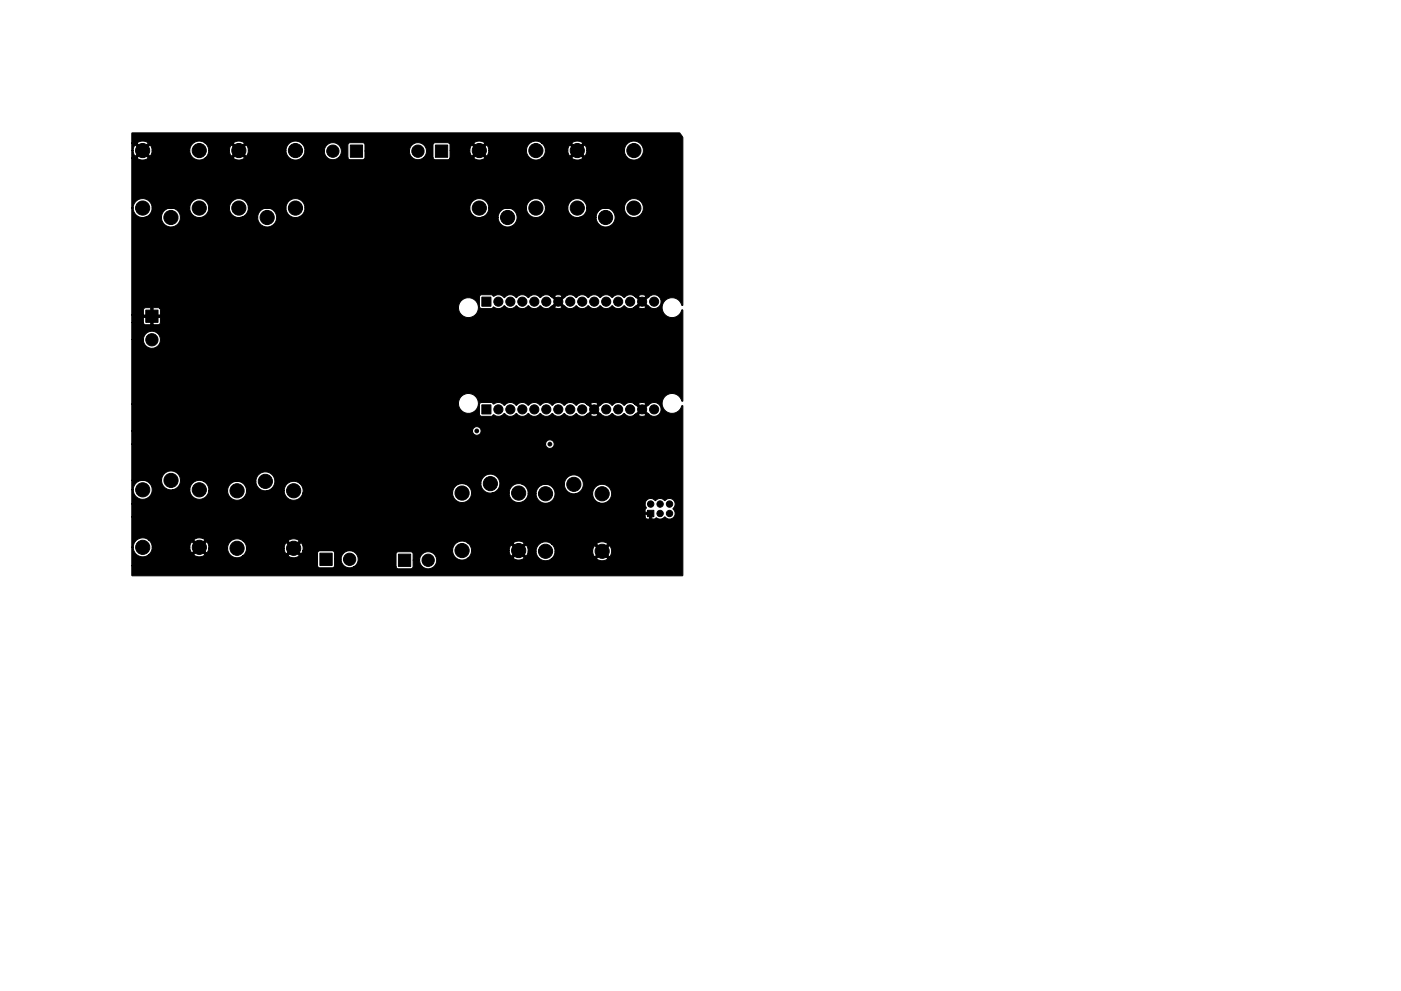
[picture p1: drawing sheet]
<svg xmlns="http://www.w3.org/2000/svg" width="297mm" height="210mm" viewBox="0 0 297 210" stroke-linecap="round" stroke-linejoin="round" font-family="sans-serif">
<g fill="#000" stroke="#000" stroke-width=".21">
<path d="M74.3 30.8h2.6v2.6h-2.6zM92.3 30.8h2.6v2.6h-2.6zM28 28.2h116.1l.7 1v35.5l-.2 .1a2.12 2.12 0 0 0-3.3-1.3 2.12 2.12 0 0 0 0 3.5 2.12 2.12 0 0 0 3.3-1.2h.2v19.2l-.2 .1a2.14 2.14 0 0 0-2.8-1.6 2.14 2.14 0 0 0-1.2 3 2.14 2.14 0 0 0 3.2 .7l.9-1.1v36.1h-116.6l-.2-.2v-2h39.4l.4 .5h2.8l.4-.4v-1.5h1.4a1.81 1.81 0 0 0 1.9 1.9l.9-.3h8.9l.4 .5h2.8l.4-.4v-1.5h1.4a1.81 1.81 0 0 0 2.6 1.7 1.81 1.81 0 0 0 .3-3.1 1.81 1.81 0 0 0-2.9 1.2v.2h-1.4v-1.3l-.4-.4h-2.8l-.4 .4v2.7h-8.9a1.81 1.81 0 0 0-.1-3.1 1.81 1.81 0 0 0-2.7 1.5h-1.4v-1.3l-.2-.4h-2.9l-.5 .4v2.7h-39.4v-3.9h.3l.3 1.1 .9 .7a1.99 1.99 0 0 0 2.1-.2h9.5a1.95 1.95 0 0 0 2.5 0l-1.2-1.2-1.3 1.2h-9.5l.6-.7 .2-.9h7.9l.1 .6 .4 .7 1.2-1.3h.7l1.2 1.2 .5-1h3.9l.3 1 .6 .7a2 2 0 0 0 2.4-.1h9.5a1.95 1.95 0 0 0 2.5 0l-1.2-1.2-1.3 1.2h-9.5l.6-.7 .2-.9h7.9l.1 .6 .4 .7 1.2-1.3h.7l1.2 1.2 .4-.7h31.8l.2 1 .6 .6a2 2 0 0 0 2.4 0h9.5a1.95 1.95 0 0 0 2.5 0l-1.2-1.2-1.3 1.2h-9.5l.6-.8 .2-.8h8v.5l.4 .7 1.2-1.2h.7l1.3 1.2 .4-1.1h1.7l.1 .8 .3 .5a2.01 2.01 0 0 0 2.8 .4h9.5a1.95 1.95 0 0 0 2.5-.1l-1.2-1.2-1.3 1.3h-9.5l.6-.8 .2-.9h8v.6l.4 .7 1.2-1.2h.7l1.3 1.2a1.95 1.95 0 0 0-.1-2.5l-1.2 1.3h-.7l-1.2-1.3-.4 1.2h-8l-.2-.7-.6-.8h9.5l1.3 1.2 1.2-1.2a1.98 1.98 0 0 0-2.5 0h-9.5l-.6-.3-.6-.1a2.02 2.02 0 0 0-2 1.9h-1.7l-.1-.6-.3-.7-1.3 1.2h-.7l-1.2-1.2-.4 1.2h-8l-.2-.8-.6-.8h9.5l1.3 1.2 1.2-1.2a1.98 1.98 0 0 0-2.5 0h-9.5l-.8-.4h-.7a2 2 0 0 0-1.7 2h-31.8v-1l-.3-.7-1.3 1.2h-.7l-1.2-1.2-.5 1.2h-7.9l-.2-.8-.6-.8h9.5l1.3 1.3 1.2-1.3a1.98 1.98 0 0 0-2.5 0h-9.5l-.8-.3-.7-.1a2 2 0 0 0-1.8 2h-3.9l-.1-.7-.3-.7-1.3 1.2h-.7l-1.2-1.2-.5 1.2h-7.9a2.03 2.03 0 0 0-.8-1.6h9.5l1.3 1.3 1.2-1.3a1.98 1.98 0 0 0-2.5 0h-9.5l-.8-.3-.7-.1a2 2 0 0 0-1.8 2h-.3v-6.4h108.9l.2 .4h.7v-.9h-.9v.5h-108.9v-2.8h108.9l.2 .8-.2 .5v.5h1.4v1.4h.5l.5-.2a1.33 1.33 0 0 0 1.8-.2h.1a1.23 1.23 0 0 0 1.8 0 1.23 1.23 0 0 0-.2-1.8 1.23 1.23 0 0 0 .1-1.8 1.23 1.23 0 0 0-1.9 .1 1.31 1.31 0 0 0-2 0 1.21 1.21 0 0 0-1.3-.4 1.21 1.21 0 0 0-.8 1.1h-108.9v-3h.3l.1 .4a1.99 1.99 0 0 0 1 1.4h.1a2.02 2.02 0 0 0 2.8-1.2l.1-.9a2.01 2.01 0 0 0-2.2-1.7 2.01 2.01 0 0 0-1.9 2h-.3v-2h6.3l.3 1.1 .6 .6 .5 .2 .5 .1h4.1l.1 .4a1.99 1.99 0 0 0 1 1.4h.1a2.02 2.02 0 0 0 2.8-1.2l.1-.4h3.9l.1 .4a1.99 1.99 0 0 0 1 1.4h.1a2.02 2.02 0 0 0 2.8-1.2l.1-.9a2.01 2.01 0 0 0-2.2-1.7 2.01 2.01 0 0 0-1.9 2h-3.9v-.5a1.99 1.99 0 0 0-1.2-1.5h11.1l.1 .4a1.99 1.99 0 0 0 1 1.4l.8 .2h4.1l.1 .4a1.99 1.99 0 0 0 1 1.4h.1a2.02 2.02 0 0 0 2.8-1.2v-.1h31.8l.2 1 .6 .6a2.01 2.01 0 0 0 3-.8 2.01 2.01 0 0 0-1.4-2.8 2.01 2.01 0 0 0-2.4 2h-31.8v-1l-.6-1h38.4l.2 1 .8 .8 .8 .2h4.2l.2 1 .6 .6a2.01 2.01 0 0 0 3.2-1.5h1.7v.5a1.98 1.98 0 0 0 1 1.3l.1 .1a2.01 2.01 0 0 0 2.8-1.3 2.01 2.01 0 0 0-1.6-2.5 2.01 2.01 0 0 0-2.3 1.9h-1.7a2.02 2.02 0 0 0-1.3-2h9v.3a2.01 2.01 0 0 0 1.3 1.6l.5 .2 4.2-.1 .1 .8 .3 .5 .4 .4 .7 .3a2.01 2.01 0 0 0 2.5-1.6 2.01 2.01 0 0 0-1.9-2.3 2.01 2.01 0 0 0-2.1 1.9h-3.7a2.02 2.02 0 0 0 1.6-1.4l.1-.5a2.01 2.01 0 0 0-2-2.1 2.01 2.01 0 0 0-2 2h-9l-.9-.1a2.01 2.01 0 0 0-1.8 2h-3.7a2.01 2.01 0 0 0 1.7-2.2 2.01 2.01 0 0 0-2.1-1.8 2.01 2.01 0 0 0-1.9 2h-38.4l-.7-.4-.9-.1a2 2 0 0 0-1.8 2h-3.6a2.02 2.02 0 0 0 1.6-1.4l.1-.6a2.01 2.01 0 0 0-2-2 2.01 2.01 0 0 0-2.1 2h-11.1l-1-.2a2.01 2.01 0 0 0-1.9 2h-3.6l.4-.1a2.01 2.01 0 0 0 .4-3.5 2.01 2.01 0 0 0-3.2 1.6h-6.3v-7.7h87.8v.2a.91 .91 0 0 0 1.4 .5 .91 .91 0 0 0-.1-1.5 .91 .91 0 0 0-1.3 .8h-87.8v-2.8h72.3v.2a.91 .91 0 0 0 1.5 .6 .91 .91 0 0 0-.2-1.6 .91 .91 0 0 0-1.3 .8h-72.3v-5.7h69.3a2.13 2.13 0 0 0 2.1 2 2.13 2.13 0 0 0 2.1-1.9l.2 .1 .1 2 .2 .4h2.2l.6-.3a1.48 1.48 0 0 0 2.1-.2l.2-.1a1.61 1.61 0 0 0 2.5 0 1.61 1.61 0 0 0 2.5 0 1.61 1.61 0 0 0 2.6 0 1.61 1.61 0 0 0 2.5 0 1.61 1.61 0 0 0 2.6 0 1.61 1.61 0 0 0 2.5 0 1.51 1.51 0 0 0 2.1 .4h.8a1.41 1.41 0 0 0 1.7 0l-.8-.9-.9 .9h-.8l1.3-1.2h.7l.9 .8a1.65 1.65 0 0 0 2.1 .4l.4-.4a1.68 1.68 0 0 0 2.7 0 1.51 1.51 0 0 0 2 .4h.9a1.41 1.41 0 0 0 1.7 0l-.9-.9-.8 .9h-.9l1.4-1.2h.7l.9 .8a1.53 1.53 0 0 0 2.2 .3 1.53 1.53 0 0 0 0-2.3 1.53 1.53 0 0 0-2.3 .3l-.8 .9h-.7l-1.3-1.2h.8l.8 .8 .9-.8a1.41 1.41 0 0 0-1.7-.1l-.8 .1a1.58 1.58 0 0 0-2.2 .3h-.1a1.57 1.57 0 0 0-2.4 0h-.1a1.57 1.57 0 0 0-2.5 0l-.9 .9h-.7l-1.3-1.2h.8l.9 .8 .8-.8a1.41 1.41 0 0 0-1.6-.1l-.9 .1a1.58 1.58 0 0 0-2.1 .3h-.1a1.57 1.57 0 0 0-2.5 0h-.1a1.57 1.57 0 0 0-2.4 0h-.1a1.57 1.57 0 0 0-2.5 0 1.57 1.57 0 0 0-2.5 0h-.1a1.57 1.57 0 0 0-2.4 0h-.1a1.57 1.57 0 0 0-2.5 0h-.1a1.6 1.6 0 0 0-2.2-.3l-.4-.3h-2.1l-.7 .4a2.13 2.13 0 0 0-2-2.3 2.13 2.13 0 0 0-2.2 2.2h-69.3v-13.7h2.5v.3a1.81 1.81 0 0 0 2.8 1.3 1.81 1.81 0 0 0-.1-3.1 1.81 1.81 0 0 0-2.7 1.5h-2.5v-3.6h2.5l.1 .3 .4 .2h2.7l.4-.4v-1.2h-1.5v1.6h-.5l-.1-1.6h-1.5v1.1h-2.5v-1.6h6.1v-1.1l-.2-.3h63.4a2.13 2.13 0 0 0 2.3 2 2.13 2.13 0 0 0 1.9-2.4l.7 .5h2.1l.5-.4a1.47 1.47 0 0 0 1.7 .2l.6-.4a1.61 1.61 0 0 0 2.5 0 1.61 1.61 0 0 0 2.5 0 1.61 1.61 0 0 0 2.6 0 1.51 1.51 0 0 0 2.1 .3h.8a1.41 1.41 0 0 0 1.7 0l-.8-.8-.9 .8h-.8l1.3-1.2h.7l.9 .8a1.65 1.65 0 0 0 2.1 .5l.4-.4a1.61 1.61 0 0 0 2.3 .2l.3-.2a1.61 1.61 0 0 0 2.6 0 1.61 1.61 0 0 0 2.5 0 1.61 1.61 0 0 0 2.6 0 1.51 1.51 0 0 0 2 .3h.9a1.41 1.41 0 0 0 1.7 0l-.9-.8-.8 .8h-.9l1.4-1.2h.7l.9 .8a1.65 1.65 0 0 0 2 .5l.3-.2a1.52 1.52 0 0 0-.1-2.3 1.52 1.52 0 0 0-2.2 .4l-.9 .8h-.7l-1.3-1.2h.8l.8 .8 .9-.8a1.44 1.44 0 0 0-1.7 0h-.9a1.59 1.59 0 0 0-2.1 .3h-.1a1.57 1.57 0 0 0-2.4 0h-.1a1.57 1.57 0 0 0-2.5 0 1.57 1.57 0 0 0-2.5 0h-.1a1.57 1.57 0 0 0-2.4 0h-.1a1.57 1.57 0 0 0-2.5 .1l-.9 .8h-.7l-1.3-1.2h.8l.9 .8 .8-.8a1.41 1.41 0 0 0-1.7 0h-.8a1.58 1.58 0 0 0-2.2 .3 1.57 1.57 0 0 0-2.5 0h-.1a1.57 1.57 0 0 0-2.4 0h-.1a1.57 1.57 0 0 0-2.5 0h-.1a1.6 1.6 0 0 0-2.2-.2l-.5-.4-2.2 .1-.2 .3v2l-.3 .1a2.11 2.11 0 0 0-2.3-1.8 2.11 2.11 0 0 0-1.9 2.2h-63.4l-1.3-.1v1.5h-.5l-.1-1.5h-1l-.5 .4v1.1h-2.5v-22.7h.3v.3a2.01 2.01 0 0 0 2.4 1.7h3.6v.3a2.01 2.01 0 0 0 3.2 1.4 2.01 2.01 0 0 0-.2-3.4 2.01 2.01 0 0 0-3 1.7h-3.6a2.01 2.01 0 0 0 1.7-2h7.9v.3a2.01 2.01 0 0 0 2.2 1.8 2.01 2.01 0 0 0 1.9-2.1h4.3v.3a2.01 2.01 0 0 0 2.4 1.7h3.6v.3a2.01 2.01 0 0 0 3.2 1.4 2.01 2.01 0 0 0-.2-3.4 2.01 2.01 0 0 0-3 1.7h-3.6a2.01 2.01 0 0 0 1.7-2h7.9v.3a2.01 2.01 0 0 0 2.2 1.8 2.01 2.01 0 0 0 1.9-2.1h34.9v.3a2.01 2.01 0 0 0 2.4 1.7h3.6v.3a2.01 2.01 0 0 0 3.2 1.4 2.01 2.01 0 0 0-.2-3.4 2.01 2.01 0 0 0-3 1.7h-3.6a2.01 2.01 0 0 0 1.6-2h8v.3a2.01 2.01 0 0 0 2.2 1.8 2.01 2.01 0 0 0 1.8-2.1h4.8v.3a2.01 2.01 0 0 0 2.4 1.7h3.6v.3a2.01 2.01 0 0 0 3.1 1.4 2.01 2.01 0 0 0-.2-3.4 2.01 2.01 0 0 0-2.9 1.7h-3.6a2.01 2.01 0 0 0 1.6-2h8v.3a2.01 2.01 0 0 0 3.1 1.4 2.01 2.01 0 0 0-.2-3.4 2.01 2.01 0 0 0-2.9 1.7h-8v-.2a2.01 2.01 0 0 0-2.1-1.8 2.01 2.01 0 0 0-1.9 2h-4.8v-.2a2.01 2.01 0 0 0-2.1-1.8 2.01 2.01 0 0 0-1.9 2h-8v-.2a2.01 2.01 0 0 0-2.1-1.8 2.01 2.01 0 0 0-1.9 2h-34.9l-.1-.2a2.01 2.01 0 0 0-2.1-1.8 2.01 2.01 0 0 0-1.9 2h-7.9l-.1-.2a2.01 2.01 0 0 0-2.1-1.8 2.01 2.01 0 0 0-1.9 2h-4.3l-.1-.2a2.01 2.01 0 0 0-2.1-1.8 2.01 2.01 0 0 0-1.9 2h-7.9l-.1-.2a2.01 2.01 0 0 0-2.1-1.8 2.01 2.01 0 0 0-1.9 2h-.3v-10.6h1.1a1.95 1.95 0 0 0 2.5 0l-1.3-1.2-1.2 1.2h-1.1v-1.6h.3l.1 .6 .4 .7 1.2-1.3h.7l1.2 1.3 .4-.7 .1-.6h7.9a2.01 2.01 0 0 0 1.1 1.8 2.01 2.01 0 0 0 2.2-.2h5.9a1.95 1.95 0 0 0 2.5 0l-1.3-1.2-1.2 1.2h-5.9l.6-.7 .2-.9h4.3l.1 .6 .4 .7 1.2-1.3h.7l1.2 1.3 .4-.7 .1-.6h7.9a2.01 2.01 0 0 0 2 2.1 2.01 2.01 0 0 0 2.1-2h4.1a1.81 1.81 0 0 0 1 1.7 1.81 1.81 0 0 0 2-.3h2l.1 .3 .3 .2h2.7l.5-.4v-1.5h9.4a1.81 1.81 0 0 0 1 1.7 1.81 1.81 0 0 0 2-.3h2l.1 .3 .4 .2h2.7l.4-.4h5a1.95 1.95 0 0 0 2.4 0l-1.2-1.2-1.2 1.2h-5v-1.6h4.2l.1 .6 .3 .7 1.3-1.3h.7l1.2 1.3 .3-.7 .1-.6h8a2.01 2.01 0 0 0 1.1 1.8 2.01 2.01 0 0 0 2.1-.2h6.4a1.95 1.95 0 0 0 2.4 0l-1.2-1.2-1.2 1.2h-6.4l.7-.7 .1-.9h4.8l.1 .6 .3 .7 1.2-1.3h.8l1.2 1.3 .3-.7 .1-.6h8v.3a2.01 2.01 0 0 0 3.1 1.4 2.01 2.01 0 0 0-.2-3.4 2.01 2.01 0 0 0-2.9 1.7h-8l-.4-1.2-1.2 1.2h-.8l-1.2-1.2-.4 1.2h-4.8l-.1-.8-.6-.7h6.3l1.2 1.2 1.2-1.2a1.98 1.98 0 0 0-2.4 0h-6.3l-.9-.4h-.6a2 2 0 0 0-1.8 1.9h-8l-.4-1.2-1.2 1.2h-.7l-1.3-1.2-.4 1.2h-4.2v-1.2l-.2-.3h5.2l1.2 1.2 1.2-1.2a1.94 1.94 0 0 0-2.4 0l-8.2-.1-.4 .4v2.7h-2l.4-.5 .2-.7a1.8 1.8 0 0 0-1.2-1.8 1.81 1.81 0 0 0-2.4 1.6h-9.4v-1.3l-.3-.4h-2.9l-.4 .4v2.7h-2l.4-.5 .2-.7a1.8 1.8 0 0 0-1.2-1.8 1.81 1.81 0 0 0-2.4 1.6h-4.1a2.01 2.01 0 0 0-2-2.1 2.01 2.01 0 0 0-2.1 2h-7.9l-.5-1.2-1.2 1.2h-.7l-1.2-1.2-.5 1.2h-4.3l-.2-.8-.6-.7h5.9l1.2 1.2 1.3-1.2a1.98 1.98 0 0 0-2.5 0h-5.9l-.8-.4h-.7a2 2 0 0 0-1.8 1.9h-7.9l-.5-1.2-1.2 1.2h-.7l-1.2-1.2-.5 1.2h-.3v-1.5h1.1l1.2 1.2 1.3-1.2a1.94 1.94 0 0 0-2.5 0h-1.1zM30.9 65.8h2.6v2.6h-2.6zM102.2 63h1.9v2h-1.9zM102.2 85.9h1.9v1.9h-1.9zM67.8 117.4h2.6v2.6h-2.6zM137.3 108.3h1.3v1.3h-1.3zM84.5 117.6h2.6v2.6h-2.6z"/>
<circle cx="30.2" cy="31.9" r="1.5"/>
<circle cx="42.2" cy="31.9" r="1.5"/>
<circle cx="50.6" cy="31.9" r="1.5"/>
<circle cx="62.6" cy="31.9" r="1.5"/>
<circle cx="70.6" cy="32.1" r="1.3"/>
<circle cx="88.6" cy="32.1" r="1.3"/>
<circle cx="101.6" cy="31.9" r="1.5"/>
<circle cx="113.6" cy="31.9" r="1.5"/>
<circle cx="122.4" cy="31.9" r="1.5"/>
<circle cx="134.4" cy="31.9" r="1.5"/>
<circle cx="29" cy="53.8" r=".4"/>
<circle cx="30.2" cy="44.1" r="1.5"/>
<circle cx="36.2" cy="46.1" r="1.5"/>
<circle cx="42.2" cy="44.1" r="1.5"/>
<circle cx="47" cy="51" r=".4"/>
<circle cx="50.6" cy="44.1" r="1.5"/>
<circle cx="56.6" cy="46.1" r="1.5"/>
<circle cx="62.6" cy="44.1" r="1.5"/>
<circle cx="98" cy="50.5" r=".4"/>
<circle cx="101.6" cy="44.1" r="1.5"/>
<circle cx="107.6" cy="46.1" r="1.5"/>
<circle cx="113.6" cy="44.1" r="1.5"/>
<circle cx="118.6" cy="51.6" r=".4"/>
<circle cx="122.4" cy="44.1" r="1.5"/>
<circle cx="128.4" cy="46.1" r="1.5"/>
<circle cx="134.4" cy="44.1" r="1.5"/>
<circle cx="32.2" cy="72.1" r="1.3"/>
<circle cx="62.2" cy="67.1" r=".4"/>
<circle cx="64.8" cy="75.7" r=".4"/>
<circle cx="64.8" cy="74.2" r=".4"/>
<circle cx="70.6" cy="68.8" r=".4"/>
<circle cx="72.1" cy="68.8" r=".4"/>
<circle cx="73.9" cy="68.8" r=".4"/>
<circle cx="79.2" cy="73.7" r=".4"/>
<circle cx="79.5" cy="75.7" r=".4"/>
<circle cx="80.8" cy="67.3" r=".4"/>
<circle cx="105.7" cy="64" r=".96"/>
<circle cx="108.2" cy="64" r=".96"/>
<circle cx="110.7" cy="64" r=".96"/>
<circle cx="113.3" cy="64" r=".96"/>
<circle cx="115.8" cy="64" r=".96"/>
<circle cx="118.4" cy="64" r=".96"/>
<circle cx="119.4" cy="67.3" r=".4"/>
<circle cx="120.9" cy="64" r=".96"/>
<circle cx="123.4" cy="64" r=".96"/>
<circle cx="126" cy="64" r=".96"/>
<circle cx="128.5" cy="64" r=".96"/>
<circle cx="131.1" cy="64" r=".96"/>
<circle cx="133.6" cy="64" r=".96"/>
<circle cx="136.1" cy="64" r=".96"/>
<circle cx="136.7" cy="67.1" r=".4"/>
<circle cx="138.7" cy="64" r=".96"/>
<circle cx="46.2" cy="96.8" r=".4"/>
<circle cx="66.3" cy="96.8" r=".4"/>
<circle cx="101.1" cy="91.4" r=".4"/>
<circle cx="105.7" cy="86.9" r=".96"/>
<circle cx="108.2" cy="86.9" r=".96"/>
<circle cx="110.7" cy="86.9" r=".96"/>
<circle cx="113.3" cy="86.9" r=".96"/>
<circle cx="113.5" cy="97.5" r=".4"/>
<circle cx="115.8" cy="86.9" r=".96"/>
<circle cx="116.6" cy="94.2" r=".4"/>
<circle cx="118.4" cy="86.9" r=".96"/>
<circle cx="120.9" cy="86.9" r=".96"/>
<circle cx="123.4" cy="86.9" r=".96"/>
<circle cx="126" cy="86.9" r=".96"/>
<circle cx="127" cy="84.1" r=".4"/>
<circle cx="128.5" cy="86.9" r=".96"/>
<circle cx="131.1" cy="86.9" r=".96"/>
<circle cx="132.1" cy="98" r=".4"/>
<circle cx="133.6" cy="86.9" r=".96"/>
<circle cx="135.6" cy="83.8" r=".4"/>
<circle cx="136.1" cy="86.9" r=".96"/>
<circle cx="138.7" cy="86.9" r=".96"/>
<circle cx="30.3" cy="103.9" r="1.5"/>
<circle cx="30.3" cy="116.1" r="1.5"/>
<circle cx="36.3" cy="101.9" r="1.5"/>
<circle cx="42.3" cy="103.9" r="1.5"/>
<circle cx="42.3" cy="116.1" r="1.5"/>
<circle cx="50.3" cy="104.1" r="1.5"/>
<circle cx="50.3" cy="116.3" r="1.5"/>
<circle cx="56.3" cy="102.1" r="1.5"/>
<circle cx="62.3" cy="104.1" r="1.5"/>
<circle cx="62.3" cy="116.3" r="1.5"/>
<circle cx="74.1" cy="118.7" r="1.3"/>
<circle cx="90.8" cy="118.9" r="1.3"/>
<circle cx="98" cy="116.8" r="1.5"/>
<circle cx="98" cy="104.6" r="1.5"/>
<circle cx="104" cy="102.6" r="1.5"/>
<circle cx="110" cy="116.8" r="1.5"/>
<circle cx="110" cy="104.6" r="1.5"/>
<circle cx="115.7" cy="104.8" r="1.5"/>
<circle cx="115.7" cy="117" r="1.5"/>
<circle cx="121.7" cy="102.8" r="1.5"/>
<circle cx="127.7" cy="104.8" r="1.5"/>
<circle cx="127.7" cy="117" r="1.5"/>
<circle cx="134.6" cy="110" r=".4"/>
<circle cx="138" cy="106.9" r=".67"/>
<circle cx="140" cy="106.9" r=".67"/>
<circle cx="140" cy="108.9" r=".67"/>
<circle cx="142" cy="106.9" r=".67"/>
<circle cx="142" cy="108.9" r=".67"/>
</g>
</svg>
